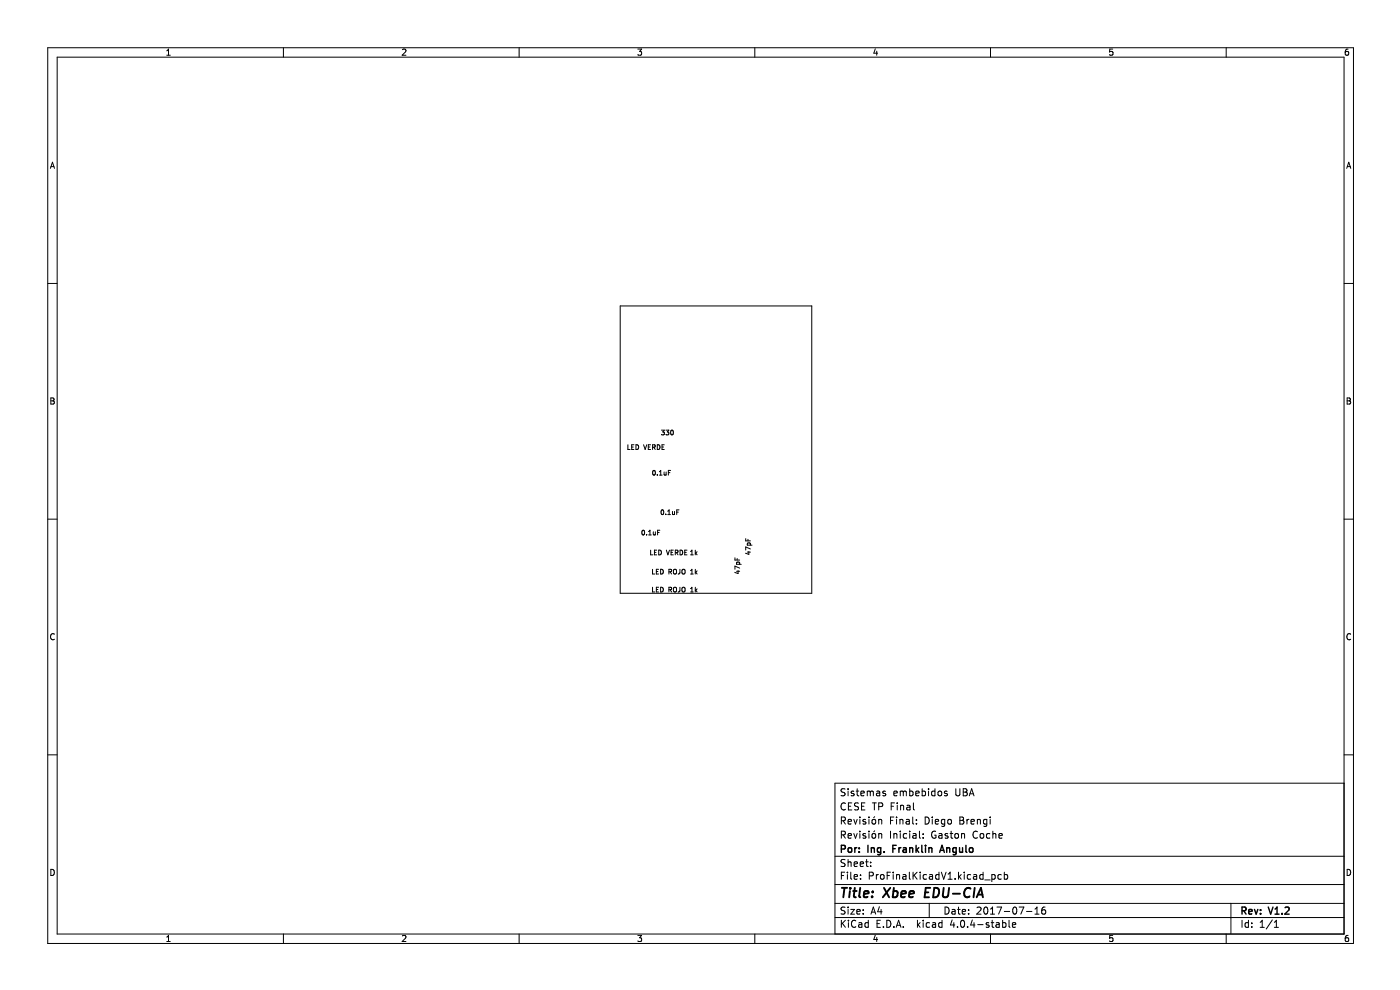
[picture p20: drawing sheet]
<svg xmlns="http://www.w3.org/2000/svg" width="297mm" height="210mm" viewBox="0 0 297 210" stroke-linecap="round" stroke-linejoin="round" font-family="sans-serif">
<g fill="none" stroke="#000" stroke-width=".21">
<path d="M10.1 10.1h277v190h-277zM12.1 12.1h273v186h-273zM35.4 11.7h.7M35.4 10.8l.3-.4v1.3M60.1 10.1v2M85.4 10.5l.5-.1 .2 .4-.8 .9h.8M110.1 10.1v2M135.3 10.4h.8l-.4 .5 .4 .1v.6l-.2 .1-.6-.1M160.1 10.1v2M185.7 10.4l-.3 .9h.8M186 10.8v.9M210.1 10.1v2"/>
<path d="M236.1 10.4h-.7v.6h.6l.1 .6-.2 .1-.5-.1M260.1 10.1v2M286 10.4l-.4 .1-.2 .2v.8l.2 .2 .5-.1-.1-.6-.4-.1-.2 .3M10.7 35.7l.4-1.3 .5 1.3M10.8 35.3h.6M285.7 35.7l.4-1.3 .5 1.3M285.8 35.3h.6M10.1 60.1h2M131.6 64.9h40.6v61h-40.6zM285.1 60.1h2M10.8 84.4h.4l.3 .3-.3 .3 .3 .2v.3l-.2 .2h-.5zM10.8 85h.4"/>
<path d="M133.2 94.3v1h.5M134 94.8h.3M134.5 94.3h-.5v1h.5M134.9 94.3a.51 .51 0 0 1 .6 .5 .51 .51 0 0 1-.6 .5zM136.5 94.3l.4 1 .3-1M137.5 94.8h.4M138 94.3h-.5v1h.5M138.4 94.9l.5-.1 .1-.4-.6-.1v1M138.5 99.9l.2-.1a.49 .49 0 0 1 .3 .5 .49 .49 0 0 1-.4 .4l-.1-.3zM138.7 94.9l.3 .4M139.4 94.3a.51 .51 0 0 1 .6 .5 .51 .51 0 0 1-.6 .5zM140.3 91.2h.6l-.3 .4 .3 .1v.5h-.6"/>
<path d="M140.4 94.8h.4M140.9 94.3h-.5v1h.5M141.3 91.2h.6l-.3 .4 .2 .1M141.3 92.2h.5M141.8 91.7h.1M141.8 91.7v.5M141.8 92.2h.1M142.3 99.8h-.5v1M142.4 91.3l.1-.1a.49 .49 0 0 1 .4 .6 .49 .49 0 0 1-.5 .4l-.1-.3zM285.8 84.4h.4l.3 .3-.3 .3 .3 .2v.3l-.2 .2h-.5zM285.8 85h.4M10.1 110.1h2"/>
<path d="M136.3 112.6l.1-.1a.49 .49 0 0 1 .4 .5 .49 .49 0 0 1-.5 .4l-.1-.3zM137.2 113.4v.1M137.6 113.5h.6M137.6 112.8l.3-.3v1M138 116.7v1h.5M138.6 112.8v.6h.4M138.8 117.2h.4M139 112.8v.7M139.3 116.7h-.5v1h.5M139.5 100.7h.1M139.5 100.7h-.1M139.5 113h.3"/>
<path d="M139.7 116.7a.51 .51 0 0 1 .6 .5 .51 .51 0 0 1-.6 .5zM139.9 100.8h.6M139.9 100.1l.3-.3v1M140 112.5h-.5v1M140.3 108.3l.2-.1a.49 .49 0 0 1 .3 .5 .49 .49 0 0 1-.4 .4l-.2-.3zM140.9 100.1v.6h.4M141.2 109.1v.1M141.3 100.1v.7M141.3 100.7h.1M141.4 116.7l.3 1 .3-1M141.7 108.4l.2-.2v1M141.7 109.2h.5"/>
<path d="M141.8 100.3h.3M142.4 117.2h.3M142.7 108.5v.6h.4M142.8 116.7h-.4v1h.4M143.1 108.5v.7M143.3 117.2h.4l.1-.4-.5-.1v1M143.5 117.2l.3 .5M143.6 108.6h.3M144 108.2h-.4v1M144.3 116.7a.51 .51 0 0 1 .5 .5 .51 .51 0 0 1-.5 .5zM145.3 117.2h.3M145.7 116.7h-.4v1h.4"/>
<path d="M146.5 117.7h.6M146.5 117l.3-.3v1M147.5 116.7v1M147.6 117.3l.3 .4M147.9 117l-.4 .4M155.9 118.3v.5h1M156.2 119.7h1M156.3 119.7l-.1-.3 .2-.2 .5 .1v.4M156.4 118.5v.3M158.2 114.3v.4h1M158.5 117.1h.7M158.5 115.6h1"/>
<path d="M158.6 115.6l-.1-.2 .2-.2 .4 .1v.3M158.7 114.4v.3M158.9 117v.6l-.8-.2M159.2 116.5l-1-.5v.7M285.1 110.1h2M11.5 134.5a.58 .58 0 0 0-.8 .6 .58 .58 0 0 0 .8 .5M138.4 120.8v1h.5M138.4 124.6v1h.5M139.2 121.2h.4M139.2 125h.4M139.7 120.8h-.5v1h.5M139.7 124.6h-.5v1h.5"/>
<path d="M140.1 120.8a.51 .51 0 0 1 .6 .5 .51 .51 0 0 1-.6 .5zM140.1 124.6a.51 .51 0 0 1 .6 .5 .51 .51 0 0 1-.6 .5zM141.9 121.3l.5-.1v-.3l-.5-.1v1M141.9 125.1l.5-.1v-.3l-.5-.1v1M142.1 121.3l.4 .5M142.1 125.1l.4 .5M142.9 124.7l.2-.1 .4 .1v.5l-.1 .3-.5-.1zM142.9 120.9l.2-.1 .4 .1v.5l-.1 .3-.5-.1zM144.2 120.8v.8l-.3 .2M144.2 124.6v.8l-.3 .2M144.7 120.9l.2-.1 .4 .1v.5l-.1 .3-.5-.1zM144.7 124.7l.2-.1 .4 .1v.5l-.1 .3-.5-.1z"/>
<path d="M146.5 121.8h.6M146.5 125.6h.6M146.5 121l.3-.2v1M146.5 124.9l.3-.3v1M147.5 120.8v1M147.5 124.6v1M147.6 121.4l.3 .4M147.6 125.2l.3 .4M147.9 121.1l-.4 .4M147.9 124.9l-.4 .4M156.2 121.2h.7M156.6 121v.7l-.7-.3"/>
<path d="M156.9 120.5l-1-.4v.7M286.5 134.5a.58 .58 0 0 0-.8 .6 .58 .58 0 0 0 .8 .5M10.1 160.1h2M178.5 174.1l.7-.1 .1-.2v-.3l-.8-.2v1.5M178.5 177.1l.7-.1 .1-.2v-.3l-.8-.2v1.5M178.8 177.1l.5 .7M178.8 174.1l.5 .7M179.3 167.4l-.6-.1-.2 .2v.4l.6 .3 .2 .3-.3 .3-.6-.1M179.3 170.5a.71 .71 0 0 0-.9 .5 .71 .71 0 0 0 .7 .8l.2-.1M179.9 174.3l.7-.1v-.3l-.5-.1-.2 .2 .1 .7h.6M179.9 177.3l.7-.1v-.3l-.5-.1-.2 .2 .1 .7h.6M179.9 167.3v.2"/>
<path d="M179.9 167.8v1M180 171h.5M180.7 170.3h-.7v1.5h.7M181.1 167.9l-.3-.1-.2 .2v.2l.5 .2v.3h-.5M181.1 176.8l.4 1 .3-1M181.1 173.8l.4 1 .3-1M181.6 167.8h.6M181.8 167.3v1.3l.4 .2M182.1 170.4l-.5-.1-.3 .2v.4l.7 .3 .1 .3-.3 .3-.5-.1M182.4 173.3v.2M182.4 173.8v1M182.4 176.3v.2"/>
<path d="M182.4 176.8v1M182.6 168.3l.7-.1v-.3l-.5-.1-.2 .2 .1 .7h.6M182.8 171h.5M183.5 170.3h-.7v1.5h.7M183.6 176.9l-.3-.1-.2 .2v.2l.5 .2v.3h-.5M183.6 173.9l-.3-.1-.2 .2v.2l.5 .2v.3h-.5M184 168l.4-.2 .2 .2M184 167.8v1M184.3 173.3v.2M184.3 173.8v1M184.3 176.3v.2M184.3 176.8v1"/>
<path d="M184.6 168l.2-.2 .4 .1 .1 .9M184.6 168v.8M185.1 174l.2-.2 .4 .2 .1 .5-.2 .2-.3 .1-.2-.1zM185.1 177l.2-.2 .4 .2 .1 .5-.2 .2-.3 .1-.2-.1zM185.1 170.3h.8M185.5 170.3v1.5M185.6 176.2l-.3 .3M185.6 173.2l-.3 .3M186 167.9h.6v.9M186.4 171.1l.7-.1 .2-.2-.1-.3-.8-.2v1.5M186.4 177l.2-.2 .4 .1 .1 .9M186.4 173.8v1"/>
<path d="M186.4 176.8v1M186.4 174l.2-.2 .4 .1 .1 .9M186.6 168.2h-.5l-.2 .3 .2 .3 .5-.1M187.8 167.9l-.3-.1-.2 .2v.2l.5 .2v.3h-.5M188.9 176.3v1.5M188.9 174h.5M189.1 171h.5M189.6 168.3l.7-.1v-.3l-.5-.1-.2 .2 .1 .7h.6M189.6 176.8v1M189.6 177l.2-.2 .4 .1 .1 .9M189.6 173.3h-.7v1.5M189.8 170.3h-.7v1.5"/>
<path d="M190.2 173.3v.2M190.2 173.8v1M190.3 170.3v.2M190.3 170.8v1M190.9 174l.2-.2 .4 .1 .1 .9M190.9 173.8v1M191 167.8v1M191 176.3v.2M191 176.8v1M191 168l.4-.2 .2 .2M191.1 171l.2-.2 .3 .1 .1 .9M191.1 170.8v1"/>
<path d="M191.6 168l.2-.2 .4 .1 .1 .9M191.6 168v.8M192.3 173.9h.5l.1 .9M192.3 176.9l-.4-.1-.3 .3 .2 .6h.5M192.4 170.9h.6l.1 .9M192.9 174.2h-.5l-.2 .3 .2 .3 .5-.1M193 167.9l.4-.1 .3 .3-.1 .6h-.6M193 167.3v1.5M193 176.3v.2M193 176.8v1M193.1 171.2h-.5l-.3 .3 .3 .3 .5-.1M193.6 173.3v1.3l.2 .2"/>
<path d="M193.7 176.9h.6v.9M193.8 170.3v1.3l.2 .2M194.3 168.3l.7-.1-.1-.3-.4-.1-.2 .2v.7h.6M194.3 177.2h-.5l-.2 .3 .2 .3 .5-.1M194.4 174.7v.1M194.4 173.9v.1M195.1 176.3v1.3l.2 .2M195.6 167.9l.5-.1 .2 .3-.1 .6h-.6M195.6 167.3v1.5M195.8 176.9v.1M195.8 177.7v.1M196.3 173.3a.76 .76 0 0 1 .8 .8 .76 .76 0 0 1-.8 .7z"/>
<path d="M197 167.3v.2M197 167.8v1M197.8 173.3v.2M197.8 173.8v1M198.3 167.9l-.4-.1-.3 .3 .2 .6h.5M198.3 167.3v1.5M198.4 174.3l.7-.1v-.3l-.5-.1-.2 .2 .1 .7h.6M198.5 176.4a.7 .7 0 0 0-.9 .7 .7 .7 0 0 0 .9 .6l.1-.5h-.3M199.1 168l.2-.2 .4 .2 .1 .5-.2 .2-.3 .1-.2-.1zM199.2 176.9h.6v.9M199.8 177.2h-.5l-.2 .3 .2 .3 .5-.1M200.4 173.9l-.4-.1-.3 .3 .1 .6h.6"/>
<path d="M200.4 173.8v1.2l-.3 .3-.3-.1M200.9 167.9l-.3-.1-.3 .2 .1 .2 .5 .2v.3h-.6M201.1 176.9l-.4-.1-.2 .2 .1 .2 .5 .2v.3h-.6M201.1 174l.2-.2 .5 .2v.5l-.1 .2-.4 .1-.2-.1zM201.6 176.8h.5M201.8 176.3v1.3l.3 .2M202.6 177l.2-.2 .5 .2v.5l-.1 .2-.4 .1-.2-.1zM202.8 167.3v1.2l.3 .3h.2l.3-.3v-1.2M203.6 173.3h.5l.3 .3-.3 .4 .3 .2 .1 .3-.3 .3h-.6zM203.6 174h.5M204 177l.2-.2 .4 .1v.9M204 176.8v1"/>
<path d="M204.3 167.3h.5l.3 .3-.3 .4 .3 .2 .1 .3-.3 .3h-.6zM204.3 168h.5M205.1 173.8v1M205.6 173.8l-.5 .3M205.6 168.8l.5-1.5 .5 1.5M205.8 168.4h.7M206 174.3l.7-.1-.1-.3-.4-.1-.2 .2 .1 .7h.5M207.3 176.5a.71 .71 0 0 0-.9 .5 .71 .71 0 0 0 .7 .8l.2-.1M207.3 174l.3-.2 .3 .1 .1 .9M207.3 173.8v1M208 177l.2-.2 .4 .2 .1 .5-.1 .2-.4 .1-.2-.1zM209.3 173.9l-.4-.1-.3 .3 .2 .6h.5"/>
<path d="M209.3 173.8v1.2l-.2 .3-.4-.1M210 176.9l-.4-.1-.3 .3 .1 .6h.6M210.1 173.3v.2M210.1 173.8v1M210.6 177l.2-.2 .4 .1 .1 .9M210.6 176.3v1.5M211.9 177.3l.7-.1v-.3l-.5-.1-.2 .2 .1 .7h.6M285.1 166.1h-108v32M285.1 160.1h2M10.8 184.4a.66 .66 0 0 1 .7 .7 .66 .66 0 0 1-.7 .6zM35.4 198.8l.3-.4v1.3M35.4 199.7h.7"/>
<path d="M60.1 198.1v2M85.4 198.5l.5-.1 .2 .4-.8 .9h.8M110.1 198.1v2M135.3 198.4h.8l-.4 .5 .4 .1v.6l-.2 .1-.6-.1M160.1 198.1v2M177.1 194.6h108M177.1 191.6h108M177.1 187.6h108M177.1 181.6h108M178.5 185.7h.5M178.5 195.2v1.5M178.7 195.9l.6 .8"/>
<path d="M179.2 185h-.7v1.5M179.3 192.5l-.6-.1-.2 .2v.4l.6 .3 .2 .3-.3 .3-.6-.1M179.3 182.4l-.6-.1-.2 .2v.4l.6 .3 .2 .3-.3 .3-.6-.1M179.3 195.2l-.8 .9M179.8 185v.2M179.8 185.5v1M179.9 182.3v1.5M179.9 192.4v.2M179.9 192.9v1M179.9 183l.2-.2 .4 .1 .1 .9M180 195.2v.2M180 195.7v1"/>
<path d="M180.5 192.9h.8l-.8 1h.8M180.5 185v1.3l.2 .2M181.2 186l.7-.1-.1-.3-.4-.1-.2 .2 .1 .7h.5M181.2 183.3l.7-.1-.1-.3-.4-.1-.2 .2 .1 .7h.5M181.6 195.4a.71 .71 0 0 0-1 .5 .71 .71 0 0 0 .7 .8l.3-.1M181.8 193.4l.7-.1-.1-.3-.4-.1-.2 .2v.7h.6M182.2 195.8h.6v.9M182.5 183.3l.7-.1-.1-.3-.4-.1-.2 .2 .1 .7h.5M182.6 186.4v.1M182.6 185.6v.1M182.8 196.1h-.5l-.2 .3 .2 .3 .5-.1M183.1 193v.1"/>
<path d="M183.1 193.8v.1M183.6 182.8h.6M183.8 182.3v1.3l.4 .2M184.2 195.8l-.4-.1-.3 .3 .1 .6h.6M184.2 195.2v1.5M184.4 185.8l.7-.1 .2-.2-.1-.3-.8-.2v1.5M184.7 182.9v.1M184.7 183.7v.1M184.8 193.9l.5-1.5 .5 1.5M184.9 193.5h.7M185.7 198.4l-.3 .9h.8M185.9 185.5v1"/>
<path d="M186 198.9v.8M186.1 195.9h.5M186.3 185.5l-.4 .3M186.6 192.3l-.4 1.1h.9M186.8 195.2h-.7v1.5h.7M186.8 185.7l.3-.2 .4 .2 .1 .5-.2 .2-.3 .1-.3-.1zM186.9 192.9v1M187.4 196.6v.1M188.1 195.2a.76 .76 0 0 1 .9 .8 .76 .76 0 0 1-.9 .7zM188.2 185.7h.5M188.9 185h-.7v1.5M189.5 185v.2"/>
<path d="M189.5 185.5v1M189.6 196.6v.1M190.1 196.7l.5-1.5 .5 1.5M190.2 185.7l.2-.2 .4 .1v.9M190.2 185.5v1M190.3 196.3h.7M191.6 185.6h.5l.1 .9M191.6 196.6v.1M192.2 185.9h-.5l-.2 .3 .2 .3 .5-.1M192.9 185v1.3l.2 .2M193.7 185v1.5M193.9 185.7l.7 .8"/>
<path d="M194.6 185l-.9 .9M194.6 195.2v1.5M194.8 196.1l.4 .6M195.2 195.7l-.6 .6M195.2 185v.2M195.2 185.5v1M195.8 195.2v.2M195.8 195.7v1M196.6 185.6l-.5-.1-.3 .3 .2 .6h.6M197.1 191.6v3M197.2 195.8l-.4-.1-.3 .3 .1 .6h.6M197.2 185.6h.6v.9"/>
<path d="M197.8 195.8h.6l.1 .9M197.8 185.9h-.5l-.2 .3 .2 .3 .5-.1M198.5 196.1h-.5l-.2 .3 .2 .3 .5-.1M199.2 185.6l-.4-.1-.3 .3 .1 .6h.6M199.2 185v1.5M199.7 185l.5 1.5 .5-1.5M199.8 195.8l-.4-.1-.3 .3 .2 .6h.5M199.8 195.2v1.5M200.5 192.4a.76 .76 0 0 1 .9 .8 .76 .76 0 0 1-.9 .7zM201.1 186.5h.9M201.1 185.4l.5-.4v1.5M202 193h.6v.9"/>
<path d="M202 195.1l-.4 1.1h1M202.3 195.7v1M202.6 186.4v.1M202.6 193.3h-.5l-.2 .3 .2 .3 .5-.1M203.1 192.9h.6M203.1 196.6v.1M203.3 192.4v1.3l.4 .2M203.3 185v1.5M203.5 185.9l.4 .6M203.9 195.4l.2-.2a.8 .8 0 0 1 .5 .8 .8 .8 0 0 1-.5 .7l-.3-.6zM203.9 185.5l-.6 .6M204.1 193.4l.7-.1v-.3l-.5-.1-.2 .2 .1 .7h.6"/>
<path d="M204.6 185v.2M204.6 185.5v1M205.3 196.6v.1M205.5 193.8v.1M205.5 193v.1M205.9 185.6l-.4-.1-.3 .3 .1 .6h.6M206.3 195.1l-.4 1.1h.9M206.6 185.6h.5l.1 .9M206.6 195.7v1M207.2 185.9h-.5l-.2 .3 .2 .3 .5-.1M207.3 192.6l.5-.2 .3 .4-.9 1.1h.9M207.4 196.1h1.2"/>
<path d="M208.6 185.6l-.5-.1-.3 .3 .2 .6h.6M208.6 185v1.5M208.8 192.6l.3-.2a.8 .8 0 0 1 .5 .8 .8 .8 0 0 1-.5 .7l-.4-.6zM208.9 186.7h1.2M209.8 195.8l-.4-.1-.2 .2 .1 .2 .5 .2v.3h-.6M210.1 198.1v2M210.1 193.9h.9M210.1 192.8l.5-.4v1.5M210.3 195.7h.5M210.4 185.6l.4-.1 .3 .3-.1 .6h-.6M210.4 185.5v1.5M210.5 195.2v1.3l.3 .2"/>
<path d="M211.3 195.8h.6l.1 .9M211.5 192.4h1l-.7 1.5M212 196.1h-.5l-.2 .3 .2 .3 .5-.1M212.4 185.6l-.4-.1-.3 .3 .1 .6h.6M212.7 195.8l.4-.1 .3 .3-.1 .6h-.6M212.7 195.2v1.5M213.1 193.3h1.1M213.1 185.6l.4-.1 .3 .3-.2 .6h-.5M213.1 185v1.5M214.1 195.2v1.3l.2 .2M214.8 196.2l.7-.1-.1-.3-.4-.1-.2 .2v.7h.6M215 192.6l.2-.2a.8 .8 0 0 1 .5 .8 .8 .8 0 0 1-.5 .7l-.4-.6z"/>
<path d="M216.2 192.4h1l-.6 1.5M217.8 193.3h1.1M219.6 193.9h.8M219.6 192.8l.4-.4v1.5M221.7 192.4l-.4 .1a1.01 1.01 0 0 0 0 1.4l.5-.1v-.5l-.2-.3-.5 .1-.1 .2M236.1 198.4h-.7v.6h.6l.1 .6-.2 .1-.5-.1M260.1 198.1v2M261.1 191.6v6.5M263.5 195.2v1.5M264.8 195.8l-.4-.1-.3 .3 .2 .6h.5M264.8 195.2v1.5M265.6 196.6v.1"/>
<path d="M265.6 195.8v.1M267.3 196.7h.9M267.3 195.6l.5-.4v1.5M269.9 195.1l-1.3 2M270.3 196.7h.9M270.3 195.6l.5-.4v1.5M285.8 184.4a.66 .66 0 0 1 .7 .7 .66 .66 0 0 1-.7 .6zM286 198.4l-.4 .1-.2 .2v.8l.2 .2 .5-.1-.1-.6-.4-.1-.2 .3"/>
</g>
<g fill="none" stroke="#000" stroke-width=".3">
<path d="M180 180l.2-.2 .4 .2 .1 .5-.1 .2-.4 .1-.2-.1zM181.3 179.8v1M181.8 179.8l-.5 .3M182.3 179.9v.1M184.1 179.3v1.5M184.8 180l.3-.2 .3 .1 .1 .9M184.8 179.8v1M186.8 179.9l-.4-.1-.3 .3 .2 .6h.5M186.8 179.8v1.2l-.2 .3-.4-.1M190.1 179.3h-.7v1.5M190.7 179.8v1M191.1 179.8l-.4 .3"/>
<path d="M191.6 179.9h.6l.1 .9M193 180l.2-.2 .4 .1v.9M193 179.8v1M194.3 179.3v1.5M194.9 179.8l-.6 .6M195.6 179.3v1.3l.2 .2M196.3 179.3v.2M196.3 179.8v1M197.1 180l.2-.2 .3 .1 .1 .9M197.1 179.8v1M200.8 180l.3-.2 .3 .1 .1 .9M200.8 179.8v1"/>
<path d="M202.8 179.9l-.4-.1-.3 .3 .2 .6h.5M202.8 179.8v1.2l-.2 .3-.4-.1M203.6 179.8v.9l.4 .1 .2-.1M204.2 179.8v1M204.9 179.3v1.3l.2 .2M205.7 180l.2-.2 .4 .2 .1 .5-.1 .2-.4 .1-.2-.1zM178.5 180.1l.7-.1 .1-.2v-.3l-.8-.2v1.5M182.3 180.7v.1M187.6 180.7v.1M189.4 180h.5M192.3 180.2h-.5l-.2 .3 .2 .3 .5-.1M194.5 180.2l.4 .6"/>
<path d="M199.3 180.8l.5-1.5 .5 1.5M199.5 180.4h.7M263.5 193.2l.7-.1 .1-.2v-.3l-.8-.2v1.5M263.8 193.2l.5 .7M264.9 193.4l.7-.1v-.3l-.5-.1-.2 .2 .1 .7h.6M266.1 192.9l.4 1 .3-1M267.4 193.8v.1M267.4 193v.1M269.1 192.4l.5 1.5 .5-1.5M270.5 193.9h.8M270.5 192.8l.4-.4v1.5M272 193.8v.1"/>
<path d="M272.6 192.6l.6-.2 .3 .4-.9 1.1h.9"/>
</g>
<g fill="none" stroke="#000" stroke-width=".4">
<path d="M178.6 188.3h1.1M179.2 188.3l-.3 2M180.3 189l-.2 1.3M180.4 188.3v.2M181 189h.7M181.3 188.3l-.2 1.8 .1 .1 .4 .1M182.5 188.3l-.2 1.8 .2 .2M183.3 189.7l.9-.2v-.4l-.6-.1-.3 .3v.9h.8M185 190.1v.2M185.2 189.1l-.1 .2M187.5 188.3l1.1 2M188.9 188.3l-1.6 2"/>
<path d="M189.5 189.1h.8l.2 .3-.1 .6a.66 .66 0 0 1-1 .2M189.6 188.3l-.2 2M191.2 189.7l1-.2-.1-.4-.6-.1-.3 .3v.9h.8M192.9 189.7l1-.2-.1-.4h-.7l-.3 1 .3 .2 .6-.1M196.3 189.3h.6M197.3 188.3h-.9l-.3 2h1M198.2 188.3a.96 .96 0 0 1 1 .6 .96 .96 0 0 1-.3 1.2l-.5 .2h-.4zM200.2 188.3l-.2 1.7 .2 .2a.66 .66 0 0 0 .9-.2l.2-1.7M202.1 189.6h1.6M205.9 188.5a.88 .88 0 0 0-1 0 .88 .88 0 0 0-.4 1 .69 .69 0 0 0 .4 .8 .69 .69 0 0 0 .8-.2M206.8 188.3l-.3 2M207.2 190.3l.9-2 .4 2"/>
<path d="M207.5 189.8h.9"/>
</g>
</svg>
